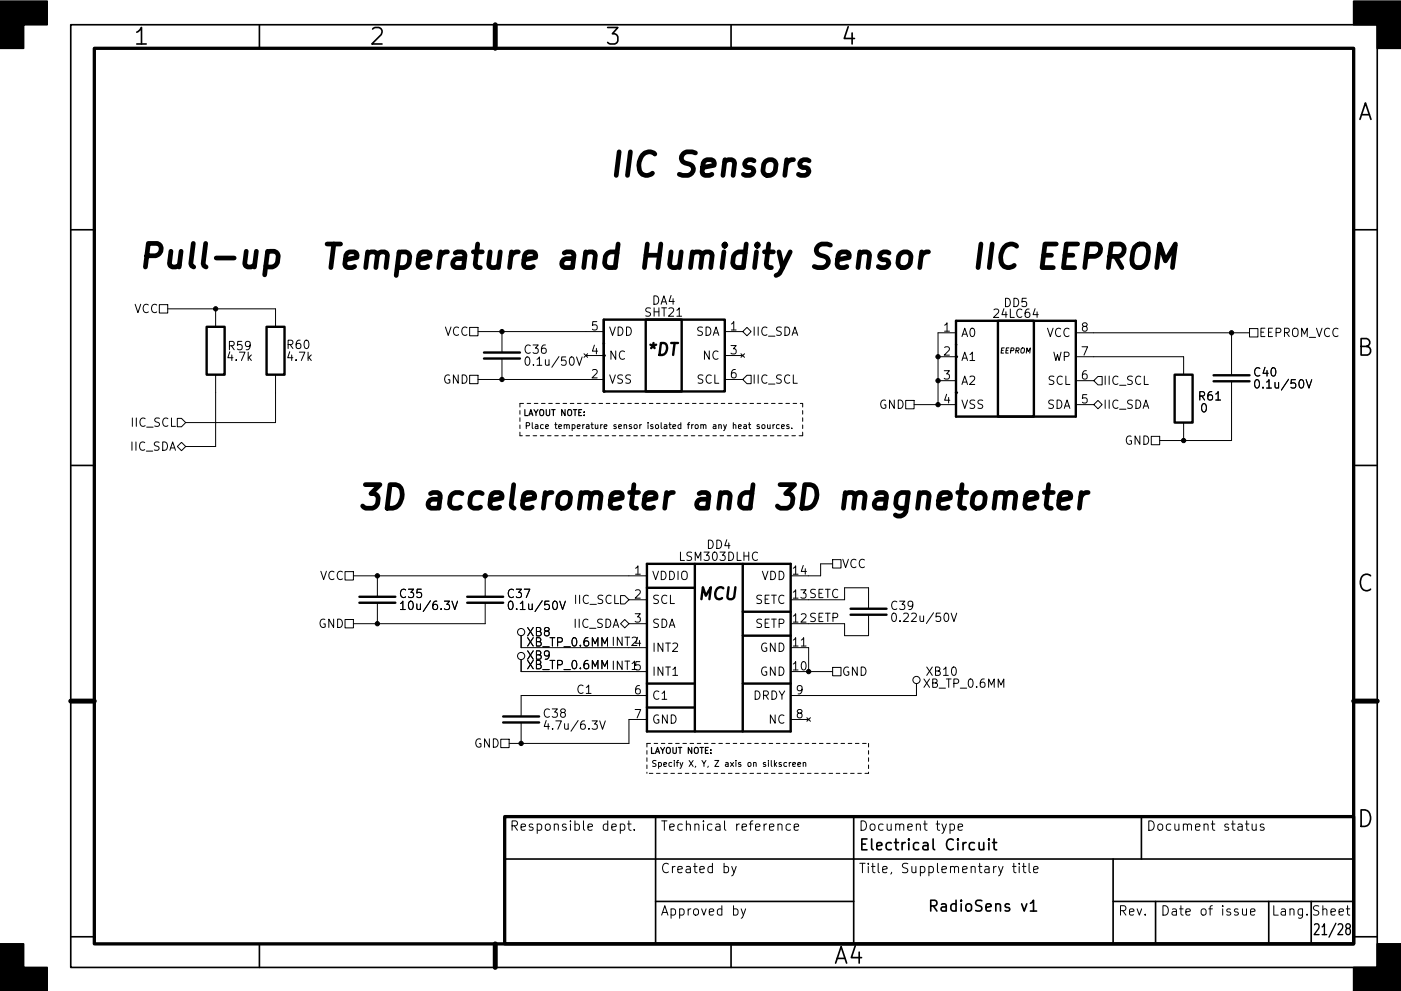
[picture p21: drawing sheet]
<svg xmlns="http://www.w3.org/2000/svg" width="297mm" height="210mm" viewBox="0 0 297 210" stroke-linecap="round" stroke-linejoin="round" font-family="sans-serif">
<defs><g id="words">
<g font-size="7">
<text x="128.8" y="37.5">IIC Sensors</text>
<text x="29" y="56.9">Pull-up</text>
<text x="67.6" y="57">Temperature and Humidity Sensor</text>
<text x="205.5" y="57">IIC EEPROM</text>
<text x="75.4" y="108.1">3D accelerometer and 3D magnetometer</text>
</g>
<g font-size="4.9">
<text x="28.6" y="9.5">1</text>
<text x="78.6" y="9.5">2</text>
<text x="128.6" y="9.5">3</text>
<text x="178.6" y="9.5">4</text>
<text x="287.7" y="25.5">A</text>
<text x="287.7" y="75.5">B</text>
<text x="287.7" y="125.5">C</text>
<text x="287.7" y="175.5">D</text>
<text x="176.9" y="204.5">A4</text>
</g>
<g font-size="3.5">
<text x="137.7" y="75.4">*DT</text>
<text x="148.4" y="127.2">MCU</text>
</g>
<g font-size="3.2">
<text x="182" y="180.4">Electrical Circuit</text>
<text x="198" y="193.4">RadioSens v1</text>
<text x="279.5" y="198.4">21/28</text>
</g>
<g font-size="2.8">
<text x="108" y="176.3">Responsible dept.</text>
<text x="140" y="176.3">Technical reference</text>
<text x="182" y="176.3">Document type</text>
<text x="243" y="176.3">Document status</text>
<text x="140" y="185.3">Created by</text>
<text x="182" y="185.3">Title, Supplementary title</text>
<text x="140" y="194.3">Approved by</text>
<text x="237" y="194.3">Rev.</text>
<text x="246" y="194.3">Date of issue</text>
<text x="269.5" y="194.3">Lang. Sheet</text>
</g>
<g font-size="2.5">
<text x="138.2" y="64.6">DA4</text>
<text x="212.9" y="65.1">DD5</text>
<text x="28.4" y="66.4">VCC</text>
<text x="94.2" y="71.2">VCC</text>
<text x="125.4" y="70.1">5</text>
<text x="129" y="71.2">VDD</text>
<text x="136.9" y="67.2">SHT21</text>
<text x="147.4" y="71.2">SDA</text>
<text x="154.9" y="70.1">1</text>
<text x="159.4" y="71.2">IIC_SDA</text>
<text x="200.1" y="70.4">1</text>
<text x="203.7" y="71.5">A0</text>
<text x="211" y="67.4">24LC64</text>
<text x="221.8" y="71.5">VCC</text>
<text x="229.3" y="70.4">8</text>
<text x="266.8" y="71.5">EEPROM_VCC</text>
<text x="48.4" y="76.6">4.7k</text>
<text x="48.5" y="74.3">R59</text>
<text x="61" y="74">R60</text>
<text x="61.1" y="76.6">4.7k</text>
<text x="111.3" y="75.1">C36</text>
<text x="112.3" y="77.6">0.1u/50V</text>
<text x="125.4" y="75.2">4</text>
<text x="129" y="76.3">NC</text>
<text x="149.1" y="76.3">NC</text>
<text x="154.9" y="75.2">3</text>
<text x="200.1" y="75.4">2</text>
<text x="203.7" y="76.6">A1</text>
<text x="223.1" y="76.6">WP</text>
<text x="229.3" y="75.4">7</text>
<text x="93.9" y="81.4">GND</text>
<text x="125.4" y="80.3">2</text>
<text x="129" y="81.4">VSS</text>
<text x="147.7" y="81.4">SCL</text>
<text x="154.9" y="80.3">6</text>
<text x="159.4" y="81.4">IIC_SCL</text>
<text x="200.1" y="80.5">3</text>
<text x="203.7" y="81.7">A2</text>
<text x="222.1" y="81.7">SCL</text>
<text x="229.3" y="80.5">6</text>
<text x="233.8" y="81.7">IIC_SCL</text>
<text x="266" y="79.9">C40</text>
<text x="267" y="82.4">0.1u/50V</text>
<text x="186.4" y="86.7">GND</text>
<text x="200.1" y="85.6">4</text>
<text x="203.7" y="86.7">VSS</text>
<text x="221.8" y="86.7">SDA</text>
<text x="229.3" y="85.6">5</text>
<text x="233.8" y="86.7">IIC_SDA</text>
<text x="254.3" y="85">R61</text>
<text x="254.6" y="87.5">0</text>
<text x="27.7" y="95.6">IIC_SDA</text>
<text x="28" y="90.5">IIC_SCL</text>
<text x="238.4" y="94.4">GND</text>
<text x="144.3" y="119">LSM303DLHC</text>
<text x="149.9" y="116.5">DD4</text>
<text x="67.8" y="123.1">VCC</text>
<text x="134.6" y="121.9">1</text>
<text x="138.2" y="123.1">VDDIO</text>
<text x="161.4" y="123.1">VDD</text>
<text x="168.2" y="121.9">14</text>
<text x="178.5" y="120.5">VCC</text>
<text x="84.9" y="126.9">C35</text>
<text x="85.8" y="129.4">10u/6.3V</text>
<text x="107.7" y="126.9">C37</text>
<text x="108.7" y="129.4">0.1u/50V</text>
<text x="121.9" y="128.1">IIC_SCL</text>
<text x="134.6" y="127">2</text>
<text x="138.2" y="128.1">SCL</text>
<text x="160" y="128.1">SETC</text>
<text x="168.2" y="127">13 SETC</text>
<text x="189" y="129.4">C39</text>
<text x="190.1" y="131.9">0.22u/50V</text>
<text x="67.5" y="133.2">GND</text>
<text x="111.8" y="135">XB8</text>
<text x="112" y="137.2">XB_TP_0.6MM</text>
<text x="121.7" y="133.2">IIC_SDA</text>
<text x="134.6" y="132.1">3</text>
<text x="138.2" y="133.2">SDA</text>
<text x="160.2" y="133.2">SETP</text>
<text x="168.2" y="137.2">11</text>
<text x="168.2" y="132.1">12 SETP</text>
<text x="111.8" y="139.9">XB9</text>
<text x="112" y="142">XB_TP_0.6MM</text>
<text x="138.2" y="138.3">INT2</text>
<text x="138.2" y="143.4">INT1</text>
<text x="161.1" y="143.4">GND</text>
<text x="161.1" y="138.3">GND</text>
<text x="168.2" y="142.2">10</text>
<text x="178.5" y="143.4">GND</text>
<text x="196.6" y="143.4">XB10</text>
<text x="122.6" y="147.2">C1</text>
<text x="134.6" y="147.3">6</text>
<text x="138.2" y="148.5">C1</text>
<text x="159.6" y="148.5">DRDY</text>
<text x="168.9" y="147.3">9</text>
<text x="196" y="145.9">XB_TP_0.6MM</text>
<text x="115.4" y="152.3">C38</text>
<text x="116.4" y="154.8">4.7u/6.3V</text>
<text x="134.6" y="152.4">7</text>
<text x="138.2" y="153.5">GND</text>
<text x="163" y="153.5">NC</text>
<text x="168.9" y="152.4">8</text>
<text x="100.5" y="158.6">GND</text>
</g>
<g font-size="1.8">
<text x="110.8" y="88.2">LAYOUT NOTE:</text>
<text x="111.2" y="91">Place temperature sensor isolated from any heat sources.</text>
<text x="137.7" y="159.9">LAYOUT NOTE:</text>
<text x="138" y="162.7">Specify X, Y, Z axis on silkscreen</text>
</g>
<text font-size="1.5" x="212.1" y="75">EEPROM</text>
</g></defs>
<g fill="none" stroke="#000" stroke-width=".35">
<path d="M15 5.2h277v200.1h-277zM55 5.2v5M105 5.2v5M155 5.2v5M15 48.7h5M287 48.7h5M15 98.7h5M287 98.7h5M15 148.7h5M287 148.7h5M139 173.3v27M181 173.3v27"/>
<path d="M206.6 178.9l-.7-.1-.4 .4v.7l.2 .3 .2 .1 .7-.1M207.6 178.8l.1 1.4a.62 .62 0 0 0 .9-.1M208.6 178.8v1.5M209.7 178l-.1 .1 .1 .1 .1-.1-.1-.1v.2M209.7 178.8v1.5M210.4 178.8h.9M210.8 178v2l.1 .2 .4 .1M242 173.3v9M15 198.7h5M107 182.3h180M139 191.3h42M218.5 191.7l.6-.7v2.3"/>
<path d="M218.5 193.3h1.3M236 191.3h51M236 182.3v18M245 191.3v9M269 191.3v9M278 191.3v9M287 198.7h5M55 200.3v5M105 200.3v5M155 200.3v5"/>
</g>
<path d="M20 10.2h267v190.1h-267zM107 173.3h180v27h-180z" fill="none" stroke="#000" stroke-width=".7"/>
<path d="M105 5.2v5M15 148.7h5M287 148.7h5M105 200.3v5" fill="none" stroke="#000" stroke-width="1.1"/>
<path d="M0 .2h10v5h-5v5h-5zM287 .2h10v10h-5v-5h-5zM0 200.3h5v5h5v5h-10zM292 200.3h5v10h-10v-5h5z" fill="#000" stroke="#000" stroke-width=".35"/>
<g fill="none" stroke="#000" stroke-width=".21">
<path d="M33.8 64.6h1.8v1.8h-1.8zM35.6 65.5h22.8v3.8M45.7 65.5v3.8M45.7 79.5v15.2h-6.3M58.4 79.5v10.2h-19M99.6 79.6h1.7v1.8h-1.7zM99.6 69.5h1.7v1.7h-1.7zM101.3 70.4h26.7M106.4 70.4v4.4M106.4 76.1v4.4M111.5 75.9l.2-.2a.95 .95 0 0 1 .7 .9 .95 .95 0 0 1-.7 .9l-.2-.2-.2-.5zM122.2 75.7l.6 1.8 .6-1.8"/>
<path d="M123.8 75.1l.8 .7M124.2 75.4h3.8M124.6 75.1l-.8 .7M128 72.9h.1M153.7 70.4h3.8M153.7 75.4h3.8M157.1 75.1l.8 .7M157.5 70.4l.9-.9 .9 .9-.9 .8zM157.9 75.1l-.8 .7M158.4 79.6h.9v1.8h-.9l-.9-.9zM198.9 75.7h3.8M202.7 73.1h.1"/>
<path d="M202.7 70.6h-3.8v15.2M228.1 70.6h36.8M228.1 75.7h22.9v3.8M261.1 70.6v9M264.9 69.7h1.8v1.8h-1.8zM37.6 88.8h.9l.9 .9-.9 .8h-.9zM37.6 94.7l.9-.9 .9 .9-.9 .9zM101.3 80.5h26.7M153.7 80.5h3.8M156.6 90.5l.6-.1-.1-.2-.4-.1-.1 .2v.6h.5M157.7 90.2h.5l.1 .7M158.3 90.4l-.6 .2 .1 .3h.5"/>
<path d="M158.7 90.1h.5M158.9 89.7v1.1l.3 .1M161 90.2l-.3-.1-.2 .2 .1 .2 .4 .1v.3h-.5M161.6 90.2l.3-.1 .3 .2v.4l-.3 .2-.4-.2zM162.7 90.1l.1 .8 .5-.1M163.3 90.1v.8M163.9 90.1v.8M164.2 90.1l-.3 .2M165.2 90.2l-.3-.1-.3 .2 .1 .6h.5M165.7 90.5l.6-.1-.1-.2-.3-.1-.2 .2 .1 .6h.4M167.3 90.2l-.3-.1-.2 .2v.2l.5 .1v.3h-.5M167.9 90.8v.1"/>
<path d="M192 85h1.8v1.7h-1.8zM193.8 85.8h8.9M198.9 80.8h3.8M228.1 80.8h3.8M228.1 85.8h3.8M231.9 80.8l.9-.9h.9v1.8h-.9zM231.9 85.8l.9-.8 .9 .8-.9 .9zM244.1 92.6h1.8v1.8h-1.8zM251 89.7v3.8M261.1 80.9v12.6h-15.2M266.3 80.6h.1a.95 .95 0 0 1 .6 .8 .95 .95 0 0 1-.6 .9 1.18 1.18 0 0 1-.1-1.7zM276.9 80.6l.6 1.7 .6-1.7"/>
<path d="M176.5 118.7h1.8v1.8h-1.8zM176.5 119.6h-2.5v2.6h-2.6M73.2 121.3h1.7v1.8h-1.7zM73.2 131.4h1.7v1.8h-1.7zM74.9 122.2h62.3M80 122.2v4.4M80 127.9v4.4M84.9 128.1l.5-.6v1.8M84.9 129.3h1M95.8 127.5l.6 1.8 .6-1.8M102.9 122.2v4.4M102.9 127.9v4.4h-28"/>
<path d="M107.9 127.7l.3-.2a.95 .95 0 0 1 .6 .9 .95 .95 0 0 1-.6 .9l-.3-.1-.1-.6zM110.5 134.9v2.5h26.7M110.5 139.9v2.6h26.7M118.7 127.5l.6 1.8 .6-1.8M130 135.2v1.8M131.6 132.3l.9-.9 .8 .9-.8 .9zM131.6 126.4h.9l.8 .8-.8 .9h-.9zM131.9 135.2v1.8l-1-1.8v1.8M132.5 135.2h1M133 135.2v1.8M133.3 127.2h3.9M133.3 132.3h3.9"/>
<path d="M134 135.4l.7-.2 .3 .2v.3l-1.1 1.3h1.1M135.2 135.2l-.5 1.3h1.1M135.6 135.9v1.2M167.6 137.4h3.8v5.1h5.1M171.4 127.2h7.7v-2.5h5v4.5M184.1 130.4v4.5h-5v-2.6h-7.7M189.2 130.3l.3-.2a.95 .95 0 0 1 .6 .9 .95 .95 0 0 1-.6 .9l-.3-.2-.2-.5zM201.7 130.1l.6 1.8 .5-1.8M106.2 156.8h1.7v1.8h-1.7zM110.5 153.3v4.4M115.8 152.9l-.4 1.2h1.1M127.2 152.9l.5 1.8 .6-1.8"/>
<path d="M130 140.3v1.7M131.9 140.3v1.7l-1-1.7v1.7M132.5 140.3h1M133 140.3v1.7M134 140.8l.5-.5v1.7M134 142h1M135.7 140.4h-.9l-.1 .8 .3-.2 .6 .1 .2 .3-.1 .6-.3 .1-.7-.1M137.2 147.6h-26.7v4.4M137.2 152.6h-3.9v5.1h-25.4M167.6 152.6h3.8M171.1 152.3l.7 .7M171.8 152.3l-.7 .7"/>
<path d="M176.5 141.6h1.8v1.8h-1.8zM194.3 145v2.6h-26.7M131.5 174.9l.6-.1 .4 .4v.6l-.2 .3h-.8M131.5 174.8v2M133 174.8h.8M133.3 174.2v1.7l.1 .2 .4 .1M134.5 176v.2M164.9 175a.5 .5 0 0 1 .9 .1v1.1M165.6 161.8h-.3l-.1 .1v.2l.4 .2v.3h-.4M166.8 161.8h-.4l-.2 .2 .1 .6h.5M167.3 161.8v.8M167.6 174.9l-.6-.1-.3 .4v.6l.2 .3h.7"/>
<path d="M167.7 161.8l-.4 .2M168.1 162.2l.6-.1-.1-.3h-.4l-.1 .1v.7h.5M168.4 175.5l.9-.2-.1-.4-.5-.1-.3 .3 .1 1h.7M169.1 162.2l.7-.1-.1-.3h-.4l-.2 .1 .1 .7h.5M170.3 161.9l.5-.1v.8M170.3 161.8v.8M201.4 174.9l.6-.1 .4 .4v.6l-.2 .3h-.8M203.1 175.5l1-.2-.1-.4-.6-.1-.3 .3 .1 1h.8M264 174.8h.8M264.3 174.2v1.7l.1 .2 .4 .1M265.5 174.8l.1 1.3a.54 .54 0 0 0 .7-.1M266.3 174.8v1.4"/>
<path d="M267.9 174.9l-.4-.1-.3 .3 .1 .3 .6 .2v.5h-.7M155.1 183.8l.5 1.4M156.1 183.8l-.7 1.8-.3 .2M157.1 192.8l.5 1.4M158.1 192.8l-.7 1.8-.3 .2M214.7 183.8h.7M214.9 183.2v1.7l.1 .2 .4 .1M216.1 183.2v.2M216.1 183.8v1.4M216.8 183.8h.7M217 183.2v1.7l.1 .2 .4 .1M218.2 183.2v1.7l.3 .3"/>
<path d="M219.1 184.5l1-.2-.1-.4-.6-.1-.3 .3 .1 1h.8M263.4 192.8l.1 1.3a.54 .54 0 0 0 .8-.1M264.3 192.8v1.4M265.1 193.5l1-.2-.1-.4-.6-.1-.3 .3 .1 1h.8"/>
<circle cx="110.5" cy="134.1" r=".76"/>
<circle cx="110.5" cy="139.2" r=".76"/>
<circle cx="194.3" cy="144.3" r=".76"/>
</g>
<g fill="none" stroke="#000" stroke-width=".51">
<path d="M43.8 69.3h3.8v10.2h-3.8zM56.5 69.3h3.8v10.2h-3.8zM102.6 74.8h7.6M102.6 76.1h7.6M128 67.8h25.7v15.3h-25.7zM128 67.8v15.3M136.9 67.8h7.6v15.3h-7.6zM202.7 68.1h25.4v20.3h-25.4zM211.6 68.1h7.6v20.3h-7.6zM249 79.5h3.9v10.2h-3.9zM257.3 79.6h7.6M257.3 80.9h7.6"/>
<path d="M137.2 119.6h30.4v35.6h-30.4zM147.3 119.6v35.6M157.5 119.6v35.6M76.2 126.6h7.6M76.2 127.9h7.6M99.1 126.6h7.6M99.1 127.9h7.6M137.2 124.7h10.1M157.5 134.9h10.1M157.5 129.8h10.1M180.3 129.2h7.7M180.3 130.4h7.7"/>
<path d="M106.7 152h7.6M106.7 153.3h7.6M137.2 150.1h10.1M137.2 145h10.1M157.5 145h10.1"/>
</g>
<g fill="#000">
<circle cx="128" cy="75.4" r=".25"/>
<circle cx="202.7" cy="75.7" r=".25"/>
<circle cx="128" cy="83.1" r=".25"/>
<circle cx="202.7" cy="83.3" r=".25"/>
</g>
<g fill="none" stroke="#000" stroke-width="1">
<path d="M171.5 34.1a1.22 1.22 0 0 0-2 .7l.2 .5 1.6 .5 .2 .7-.3 .5-.5 .2h-1l-.4-.2M56.7 53.6l.5-.3h1l.4 .3 .4 .7-.2 1.4a1.64 1.64 0 0 1-2.4 .7M56.7 53.3l-.6 5M188.5 53.7a1.22 1.22 0 0 0-2 .7l.2 .5 1.6 .4 .1 .8-.3 .4-.5 .3h-.9l-.5-.3M190.8 53.9a1.29 1.29 0 0 1 1.4-.5 1.29 1.29 0 0 1 1 1l-.2 1.4a1.37 1.37 0 0 1-1.3 1 1.37 1.37 0 0 1-1.3-1l.1-1.4zM195.4 53.4l-.4 3.4M196.9 53.4a1.48 1.48 0 0 0-1.6 1M211.1 105a1.42 1.42 0 0 1 1.9-.3l.2 .5-.3 2.6M213.2 105.2a1.26 1.26 0 0 1 2-.5l.2 .5-.4 2.6M217.4 106.2l2.4-.5 .1-.5-.2-.5-.4-.2h-1l-.5 .2-.3 .5-.2 1.9 .1 .5 .5 .2h.9l.6-.2M221.4 104.5h1.9M222.3 102.8l-.5 4.3 .2 .5 .4 .2h.5"/>
<path d="M224.5 106.2l2.5-.5v-.5l-.1-.5-.5-.2h-.9l-.5 .2-.3 .5-.3 1.9 .2 .5 .4 .2h1l.5-.2M229.3 104.5l-.4 3.3M230.7 104.5a1.48 1.48 0 0 0-1.5 .9"/>
</g>
<path d="M110.2 85.6v6.9M110.2 85.6h60M170.2 85.6v6.9M170.2 92.5h-60M137.2 157.7v6.4M137.2 157.7h46.9M184.1 157.7v6.4M184.1 164.1h-46.9" fill="none" stroke="#000" stroke-width=".21" stroke-dasharray=".8 .8"/>
<g fill="#000" stroke="#000" stroke-width=".21">
<circle cx="45.7" cy="65.5" r=".46"/>
<circle cx="106.4" cy="70.4" r=".46"/>
<circle cx="198.9" cy="75.7" r=".46"/>
<circle cx="261.1" cy="70.6" r=".46"/>
<circle cx="106.4" cy="80.5" r=".46"/>
<circle cx="198.9" cy="85.8" r=".46"/>
<circle cx="198.9" cy="80.8" r=".46"/>
<circle cx="251" cy="93.5" r=".46"/>
<circle cx="80" cy="132.3" r=".46"/>
<circle cx="80" cy="122.2" r=".46"/>
<circle cx="102.9" cy="122.2" r=".46"/>
<circle cx="110.5" cy="157.7" r=".46"/>
<circle cx="171.4" cy="142.5" r=".46"/>
</g>
<use href="#words"/>
</svg>
